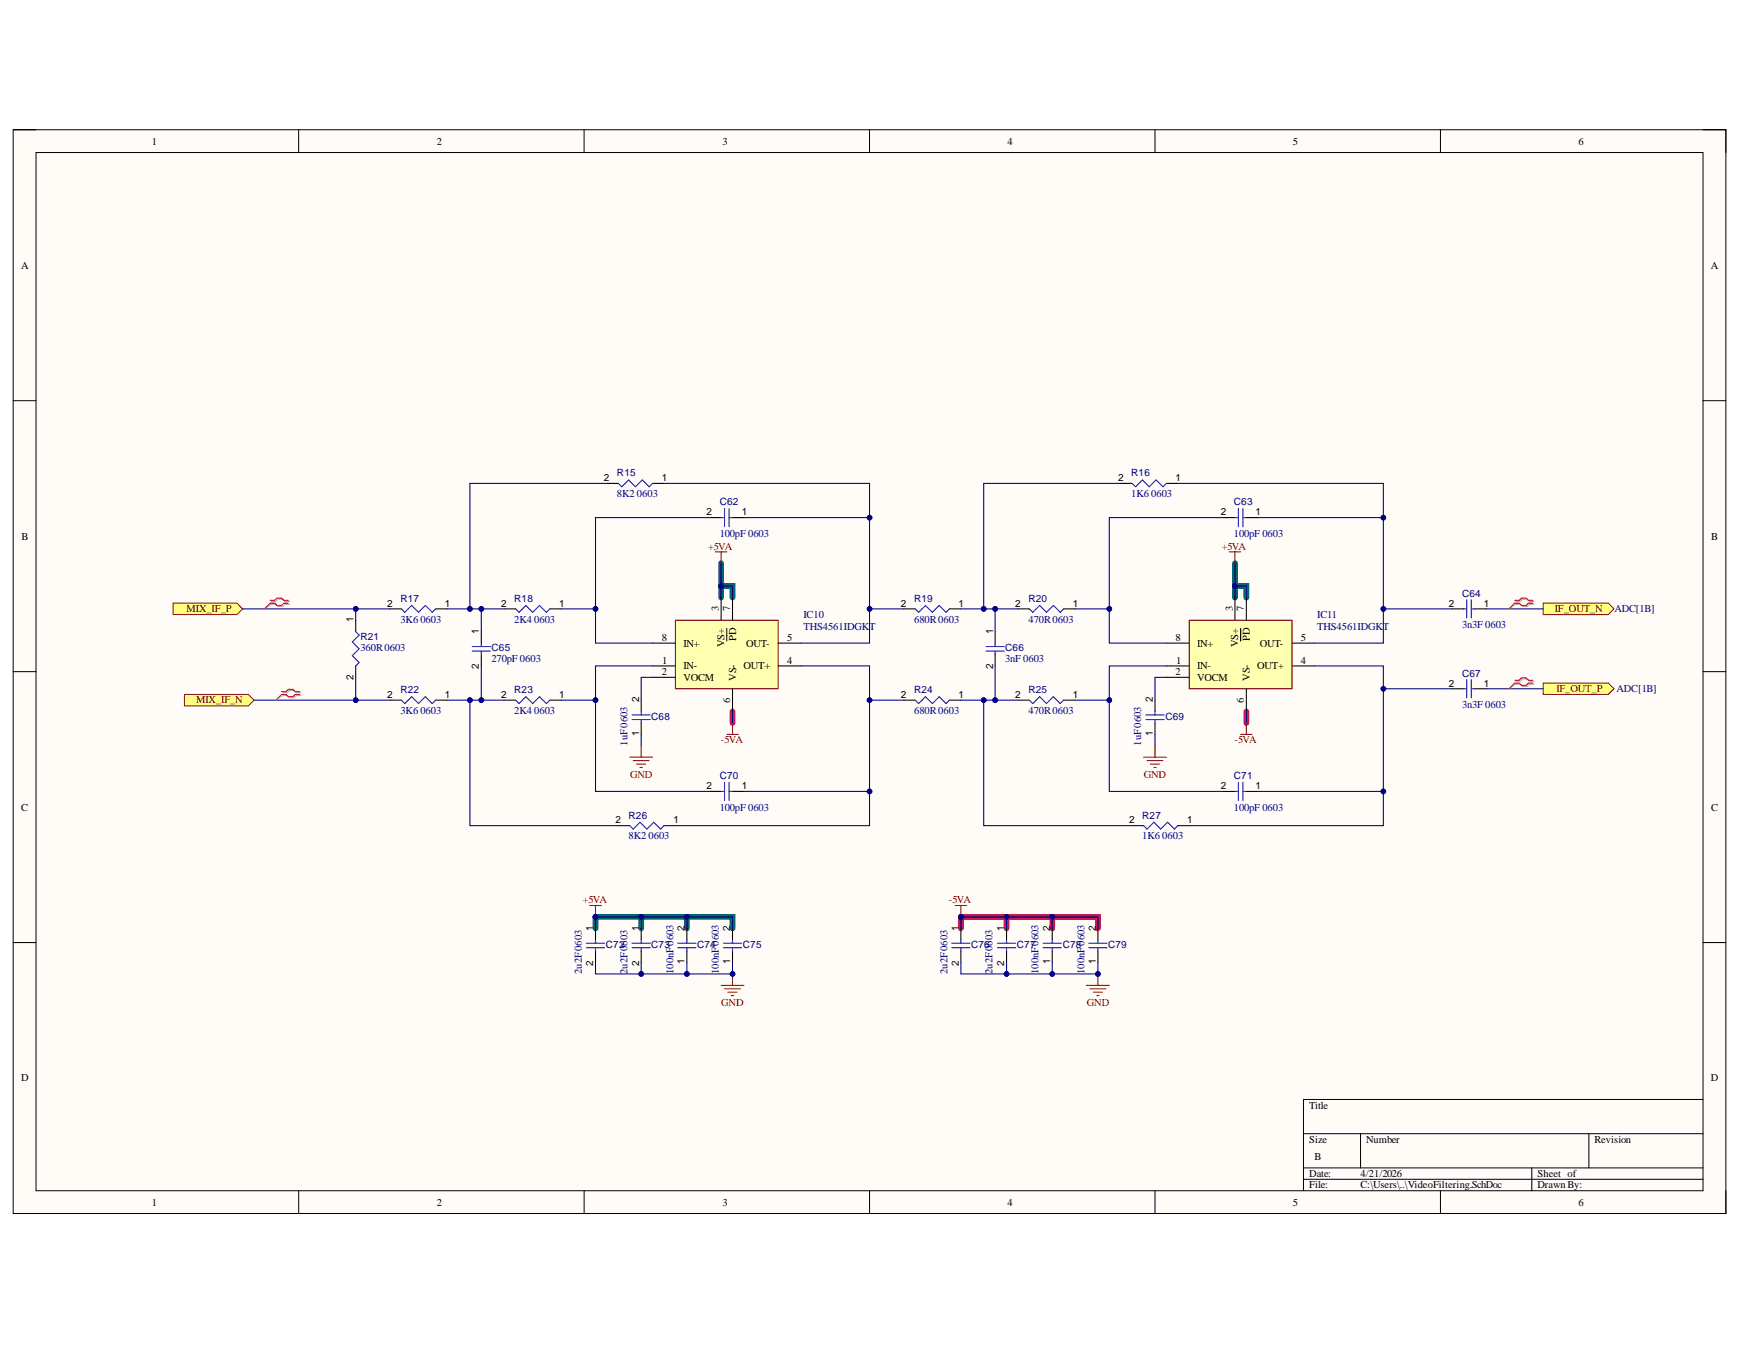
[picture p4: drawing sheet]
<svg xmlns="http://www.w3.org/2000/svg" width="279mm" height="216mm" viewBox="0 0 279 216" stroke-linecap="round" stroke-linejoin="round" font-family="sans-serif">
<defs><g id="words">
<g font-size="1.7">
<text x="24.4" y="23.2">1</text>
<text x="70.1" y="23.2">2</text>
<text x="115.9" y="23.2">3</text>
<text x="161.7" y="23.2">4</text>
<text x="207.5" y="23.2">5</text>
<text x="253.3" y="23.2">6</text>
<text x="3.4" y="43.1">A</text>
<text x="274.6" y="43.1">A</text>
<text x="3.5" y="86.6">B</text>
<text x="274.6" y="86.6">B</text>
<text x="115.3" y="98.1" transform="rotate(-90 115.3 98.1)">3</text>
<text x="117.2" y="98.1" transform="rotate(-90 117.2 98.1)">7</text>
<text x="197.9" y="98.1" transform="rotate(-90 197.9 98.1)">3</text>
<text x="199.6" y="98.1" transform="rotate(-90 199.6 98.1)">7</text>
<text x="106.2" y="102.9">8</text>
<text x="106.3" y="106.6">1</text>
<text x="109.7" y="107.4">IN-</text>
<text x="109.7" y="103.8">IN+</text>
<text x="116.3" y="103.9" transform="rotate(-90 116.3 103.9)">VS+</text>
<text x="118.1" y="102.9" transform="rotate(-90 118.1 102.9)">PD</text>
<text x="119.3" y="107.4">OUT+</text>
<text x="119.7" y="103.8">OUT-</text>
<text x="126.3" y="106.6">4</text>
<text x="126.3" y="102.9">5</text>
<text x="188.6" y="102.9">8</text>
<text x="188.7" y="106.6">1</text>
<text x="192.1" y="107.4">IN-</text>
<text x="192.1" y="103.8">IN+</text>
<text x="198.7" y="103.9" transform="rotate(-90 198.7 103.9)">VS+</text>
<text x="200.6" y="102.9" transform="rotate(-90 200.6 102.9)">PD</text>
<text x="201.8" y="107.4">OUT+</text>
<text x="202.2" y="103.8">OUT-</text>
<text x="208.8" y="106.6">4</text>
<text x="208.8" y="102.9">5</text>
<text x="106.2" y="108.3">2</text>
<text x="109.7" y="109.3">VOCM</text>
<text x="117.2" y="112.8" transform="rotate(-90 117.2 112.8)">6</text>
<text x="118.1" y="109.3" transform="rotate(-90 118.1 109.3)">VS-</text>
<text x="188.6" y="108.3">2</text>
<text x="192.1" y="109.3">VOCM</text>
<text x="199.6" y="112.8" transform="rotate(-90 199.6 112.8)">6</text>
<text x="200.6" y="109.3" transform="rotate(-90 200.6 109.3)">VS-</text>
<text x="3.4" y="130.1">C</text>
<text x="274.6" y="130.1">C</text>
<text x="3.4" y="173.6">D</text>
<text x="274.6" y="173.6">D</text>
<text x="210.1" y="178">Title</text>
<text x="210.1" y="183.5">Size</text>
<text x="219.3" y="183.5">Number</text>
<text x="255.9" y="183.5">Revision</text>
<text x="210.1" y="189">Date:</text>
<text x="210.1" y="190.7">File:</text>
<text x="211" y="186.2">B</text>
<text x="218.3" y="189">4/21/2026</text>
<text x="218.3" y="190.7">C:\Users\..\VideoFiltering.SchDoc</text>
<text x="246.7" y="189">Sheet of</text>
<text x="246.7" y="190.7">DrawnBy:</text>
<text x="24.4" y="193.5">1</text>
<text x="70.1" y="193.5">2</text>
<text x="115.9" y="193.5">3</text>
<text x="161.7" y="193.5">4</text>
<text x="207.5" y="193.5">5</text>
<text x="253.3" y="193.5">6</text>
</g>
<g font-size="1.7" fill="#000080">
<text x="99" y="79.8">8K2 0603</text>
<text x="181.5" y="79.8">1K6 0603</text>
<text x="115.5" y="86.2">100pF 0603</text>
<text x="198" y="86.2">100pF 0603</text>
<text x="64.3" y="100">3K6 0603</text>
<text x="82.5" y="100">2K4 0603</text>
<text x="128.9" y="99.2">IC10</text>
<text x="128.9" y="101.1">THS4561IDGKT</text>
<text x="146.7" y="100">680R0603</text>
<text x="165.1" y="100">470R0603</text>
<text x="211.4" y="99.2">IC11</text>
<text x="211.4" y="101.1">THS4561IDGKT</text>
<text x="234.6" y="100.8">3n3F 0603</text>
<text x="259.1" y="98.3">ADC[1B]</text>
<text x="57.8" y="104.5">360R0603</text>
<text x="78.9" y="106.3">270pF 0603</text>
<text x="161.3" y="106.3">3nF 0603</text>
<text x="234.6" y="113.7">3n3F 0603</text>
<text x="259.4" y="111.1">ADC[1B]</text>
<text x="64.3" y="114.6">3K6 0603</text>
<text x="82.5" y="114.6">2K4 0603</text>
<text x="100.7" y="119.7" transform="rotate(-90 100.7 119.7)">1uF0603</text>
<text x="146.7" y="114.6">680R0603</text>
<text x="165.1" y="114.6">470R0603</text>
<text x="183.1" y="119.7" transform="rotate(-90 183.1 119.7)">1uF0603</text>
<text x="115.5" y="130.1">100pF 0603</text>
<text x="198" y="130.1">100pF 0603</text>
<text x="100.9" y="134.7">8K2 0603</text>
<text x="183.3" y="134.7">1K6 0603</text>
<text x="93.4" y="156.3" transform="rotate(-90 93.4 156.3)">2u2F0603</text>
<text x="100.7" y="156.3" transform="rotate(-90 100.7 156.3)">2u2F0603</text>
<text x="108.1" y="156.3" transform="rotate(-90 108.1 156.3)">100nF0603</text>
<text x="115.3" y="156.3" transform="rotate(-90 115.3 156.3)">100nF0603</text>
<text x="152" y="156.3" transform="rotate(-90 152 156.3)">2u2F0603</text>
<text x="159.3" y="156.3" transform="rotate(-90 159.3 156.3)">2u2F0603</text>
<text x="166.7" y="156.3" transform="rotate(-90 166.7 156.3)">100nF0603</text>
<text x="174" y="156.3" transform="rotate(-90 174 156.3)">100nF0603</text>
</g>
<g font-size="1.7" fill="#800000">
<text x="113.6" y="88.2">+5VA</text>
<text x="196.1" y="88.2">+5VA</text>
<text x="29.9" y="98.3">MIX_IF_P</text>
<text x="249.5" y="98.3">IF_OUT_N</text>
<text x="31.5" y="112.9">MIX_IF_N</text>
<text x="249.8" y="111.1">IF_OUT_P</text>
<text x="115.7" y="119.3">-5VA</text>
<text x="198.1" y="119.3">-5VA</text>
<text x="101.1" y="124.8">GND</text>
<text x="183.6" y="124.8">GND</text>
<text x="93.5" y="145">+5VA</text>
<text x="152.3" y="145">-5VA</text>
<text x="115.8" y="161.5">GND</text>
<text x="174.4" y="161.5">GND</text>
</g>
<g font-size="1.6">
<text x="96.9" y="77.2">2</text>
<text x="106.2" y="77.2">1</text>
<text x="179.4" y="77.2">2</text>
<text x="188.6" y="77.2">1</text>
<text x="113.4" y="82.7">2</text>
<text x="119.1" y="82.7">1</text>
<text x="195.9" y="82.7">2</text>
<text x="201.5" y="82.7">1</text>
<text x="56.7" y="99.9" transform="rotate(-90 56.7 99.9)">1</text>
<text x="62.1" y="97.4">2</text>
<text x="71.4" y="97.4">1</text>
<text x="76.9" y="101.8" transform="rotate(-90 76.9 101.8)">1</text>
<text x="80.4" y="97.4">2</text>
<text x="89.7" y="97.4">1</text>
<text x="144.6" y="97.4">2</text>
<text x="153.8" y="97.4">1</text>
<text x="159.4" y="101.8" transform="rotate(-90 159.4 101.8)">1</text>
<text x="162.9" y="97.4">2</text>
<text x="172.2" y="97.4">1</text>
<text x="232.5" y="97.4">2</text>
<text x="238.1" y="97.4">1</text>
<text x="76.9" y="107.3" transform="rotate(-90 76.9 107.3)">2</text>
<text x="159.4" y="107.3" transform="rotate(-90 159.4 107.3)">2</text>
<text x="56.7" y="109.2" transform="rotate(-90 56.7 109.2)">2</text>
<text x="62.1" y="112.1">2</text>
<text x="71.4" y="112.1">1</text>
<text x="80.4" y="112.1">2</text>
<text x="89.7" y="112.1">1</text>
<text x="102.6" y="112.7" transform="rotate(-90 102.6 112.7)">2</text>
<text x="144.6" y="112.1">2</text>
<text x="153.8" y="112.1">1</text>
<text x="162.9" y="112.1">2</text>
<text x="172.2" y="112.1">1</text>
<text x="185" y="112.7" transform="rotate(-90 185 112.7)">2</text>
<text x="232.5" y="110.2">2</text>
<text x="238.1" y="110.2">1</text>
<text x="102.6" y="118.1" transform="rotate(-90 102.6 118.1)">1</text>
<text x="185" y="118.1" transform="rotate(-90 185 118.1)">1</text>
<text x="113.4" y="126.7">2</text>
<text x="119.1" y="126.7">1</text>
<text x="195.9" y="126.7">2</text>
<text x="201.5" y="126.7">1</text>
<text x="98.8" y="132.2">2</text>
<text x="108.1" y="132.2">1</text>
<text x="181.2" y="132.2">2</text>
<text x="190.5" y="132.2">1</text>
<text x="95.2" y="149.4" transform="rotate(-90 95.2 149.4)">1</text>
<text x="102.6" y="149.4" transform="rotate(-90 102.6 149.4)">1</text>
<text x="109.8" y="149.4" transform="rotate(-90 109.8 149.4)">2</text>
<text x="117.2" y="149.4" transform="rotate(-90 117.2 149.4)">2</text>
<text x="153.9" y="149.4" transform="rotate(-90 153.9 149.4)">1</text>
<text x="161.2" y="149.4" transform="rotate(-90 161.2 149.4)">1</text>
<text x="168.5" y="149.4" transform="rotate(-90 168.5 149.4)">2</text>
<text x="175.9" y="149.4" transform="rotate(-90 175.9 149.4)">2</text>
<text x="95.2" y="155" transform="rotate(-90 95.2 155)">2</text>
<text x="102.6" y="155" transform="rotate(-90 102.6 155)">2</text>
<text x="109.8" y="154.7" transform="rotate(-90 109.8 154.7)">1</text>
<text x="117.2" y="154.7" transform="rotate(-90 117.2 154.7)">1</text>
<text x="153.9" y="155" transform="rotate(-90 153.9 155)">2</text>
<text x="161.2" y="155" transform="rotate(-90 161.2 155)">2</text>
<text x="168.5" y="154.7" transform="rotate(-90 168.5 154.7)">1</text>
<text x="175.9" y="154.7" transform="rotate(-90 175.9 154.7)">1</text>
</g>
<g font-size="1.6" fill="#000080">
<text x="99" y="76.5">R15</text>
<text x="181.5" y="76.5">R16</text>
<text x="115.5" y="81.1">C62</text>
<text x="198" y="81.1">C63</text>
<text x="234.6" y="95.8">C64</text>
<text x="64.3" y="96.7">R17</text>
<text x="82.5" y="96.7">R18</text>
<text x="146.7" y="96.7">R19</text>
<text x="165.1" y="96.7">R20</text>
<text x="57.8" y="102.7">R21</text>
<text x="78.9" y="104.5">C65</text>
<text x="161.3" y="104.5">C66</text>
<text x="64.3" y="111.3">R22</text>
<text x="82.5" y="111.3">R23</text>
<text x="146.7" y="111.3">R24</text>
<text x="165.1" y="111.3">R25</text>
<text x="234.6" y="108.6">C67</text>
<text x="104.5" y="115.5">C68</text>
<text x="187" y="115.5">C69</text>
<text x="115.5" y="125.1">C70</text>
<text x="198" y="125.1">C71</text>
<text x="100.9" y="131.4">R26</text>
<text x="183.3" y="131.4">R27</text>
<text x="97.2" y="152.1">C72</text>
<text x="104.5" y="152.1">C73</text>
<text x="111.9" y="152.1">C74</text>
<text x="119.2" y="152.1">C75</text>
<text x="155.8" y="152.1">C76</text>
<text x="163.2" y="152.1">C77</text>
<text x="170.5" y="152.1">C78</text>
<text x="177.8" y="152.1">C79</text>
</g>
</g></defs>
<path d="M2.1 20.8h274.9v174h-274.9z" fill-rule="evenodd" fill="#fffcf8"/>
<path d="M2.1 20.8h274.9v174h-274.9z" fill="none" stroke="#000" stroke-width=".16"/>
<path d="M5.8 24.5h267.5v166.6h-267.5z" fill-rule="evenodd" fill="#fffcf8"/>
<g fill="none" stroke="#000" stroke-width=".16">
<path d="M2.1 20.8h3.7M5.8 24.5h267.5v166.6h-267.5zM47.9 20.8v3.7M93.7 20.8v3.7M139.5 20.8v3.7M185.4 20.8v3.7M231.2 20.8v3.7M273.3 20.8h3.7v3.7M2.1 64.3h3.7M273.3 64.3h3.7M2.1 107.8h3.7M273.3 107.8h3.7"/>
<path d="M2.1 151.3h3.7M273.3 151.3h3.7M273.3 176.5h-64.1v14.6M47.9 191.1v3.7M93.7 191.1v3.7M139.5 191.1v3.7M185.4 191.1v3.7M209.2 182h64.1M209.2 187.5h64.1M209.2 189.3h64.1M218.3 182v5.5M231.2 191.1v3.7"/>
<path d="M245.8 187.5v3.6M255 182v5.5M277 191.1v3.7"/>
</g>
<path d="M115.7 90.4v5.5M115.7 94.1h1.9v1.8M198.2 90.4v5.5M198.2 94.1h1.8v1.8M95.6 149v-1.8h22v1.8M102.9 147.2v1.8M110.2 147.2v1.8" fill="none" stroke="#066" stroke-width=".93"/>
<path d="M117.6 114.2v1.9M200 114.2v1.9M154.2 147.2v1.8M154.2 147.2h22v1.8M161.5 147.2v1.8M168.9 147.2v1.8" fill="none" stroke="#c06" stroke-width=".93"/>
<path d="M108.4 99.6h16.5v11h-16.5z" fill-rule="evenodd" fill="#ffffb0"/>
<path d="M108.4 99.6h16.5v11h-16.5zM115.7 158.2h3.7M116.3 158.7h2.5M116.8 159.3h1.5M117.4 159.8h.3M117.6 156.3v1.9" fill="none" stroke="#800000" stroke-width=".17"/>
<g fill="none" stroke="#000" stroke-width=".17">
<path d="M115.7 95.9v3.7M117.6 95.9v3.7M104.7 106.9h3.7M104.7 108.7h3.7M104.7 103.2h3.7M116.6 100.9v2M117.6 110.6v3.6M124.9 106.9h3.7M124.9 103.2h3.7M102.9 149v1.8M102.9 152.7v1.8M110.2 149v1.8"/>
<path d="M110.2 152.7v1.8M117.6 149v1.8M117.6 152.7v1.8M161.5 149v1.8M161.5 152.7v1.8M168.9 149v1.8M168.9 152.7v1.8M176.2 149v1.9M176.2 152.7v1.8"/>
</g>
<g fill="none" stroke="#00f" stroke-width=".17">
<path d="M101.4 151.4h3M101.4 152.1h3M102.9 150.8v.6M102.9 152.1v.6M108.8 151.4h2.9M108.8 152.1h2.9M110.2 150.8v.6M110.2 152.1v.6M116.1 151.4h2.9M116.1 152.1h2.9M117.6 150.8v.6M117.6 152.1v.6"/>
<path d="M160.1 151.4h2.9M160.1 152.1h2.9M161.5 150.8v.6M161.5 152.1v.6M167.4 151.4h2.9M167.4 152.1h2.9M168.9 150.8v.6M168.9 152.1v.6M174.7 152.1h3M174.7 151.4h3M176.2 150.9v.5M176.2 152.1v.6"/>
</g>
<circle cx="117.6" cy="156.3" r=".37" fill="#000080"/>
<circle cx="117.6" cy="156.3" r=".37" fill="none" stroke="#000080" stroke-width=".16"/>
<path d="M174.4 158.2h3.6M174.9 158.7h2.6M175.5 159.3h1.4M176 159.8h.4M176.2 156.3v1.9" fill="none" stroke="#800000" stroke-width=".17"/>
<circle cx="176.2" cy="156.3" r=".37" fill="#000080"/>
<circle cx="176.2" cy="156.3" r=".37" fill="none" stroke="#000080" stroke-width=".16"/>
<path d="M94.7 145.4h1.8M95.6 145.4v1.8" fill="none" stroke="#800000" stroke-width=".17"/>
<circle cx="95.6" cy="147.2" r=".37" fill="#000080"/>
<circle cx="95.6" cy="147.2" r=".37" fill="none" stroke="#000080" stroke-width=".16"/>
<path d="M153.3 145.4h1.8M154.2 145.4v1.8" fill="none" stroke="#800000" stroke-width=".17"/>
<circle cx="154.2" cy="147.2" r=".37" fill="#000080"/>
<circle cx="154.2" cy="147.2" r=".37" fill="none" stroke="#000080" stroke-width=".16"/>
<g fill="none" stroke="#000" stroke-width=".17">
<path d="M97.4 77.6h1.8M104.7 77.6h1.9M57.1 99.6v1.8M62.6 97.7h1.8M69.9 97.7h1.8M80.9 97.7h1.8M88.2 97.7h1.9M113.9 83.1h1.8M117.6 83.1h1.8M57.1 106.9v1.8M62.6 112.4h1.8M69.9 112.4h1.8"/>
<path d="M77.2 101.4v1.8M77.2 105.1v1.8M80.9 112.4h1.8M88.2 112.4h1.9M102.9 112.4v1.8M102.9 116.1v1.8M99.2 132.5h1.9M106.6 132.5h1.8M113.9 127h1.8M117.6 127h1.8"/>
</g>
<g fill="none" stroke="#00f" stroke-width=".17">
<path d="M99.2 77.6l.6 .5 1.1-1.1 1.1 1.1 1.1-1.1 1.1 1.1 .5-.5M64.4 97.7l.6 .6 1.1-1.1 1.1 1.1 1.1-1.1 1.1 1.1 .5-.6M82.7 97.7l.6 .6 1.1-1.1 1.1 1.1 1.1-1.1 1.1 1.1 .5-.6M115.7 83.1h.6M116.3 81.6v3M117 81.6v3M117 83.1h.6M57.1 101.4l.5 .5-1.1 1.1 1.1 1.1-1.1 1.1 1.1 1.1-.5 .6M64.4 112.4l.6 .5 1.1-1.1 1.1 1.1 1.1-1.1 1.1 1.1 .5-.5M75.8 104.5h2.9M75.8 103.8h2.9M77.2 103.2v.6"/>
<path d="M77.2 104.5v.6M82.7 112.4l.6 .5 1.1-1.1 1.1 1.1 1.1-1.1 1.1 1.1 .5-.5M101.4 114.8h3M101.4 115.5h3M102.9 114.2v.6M102.9 115.5v.6M101.1 132.5l.5 .6 1.1-1.1 1.1 1.1 1.1-1.1 1.1 1.1 .6-.6M115.7 127h.6M116.3 125.6v2.9M117 125.6v2.9M117 127h.6"/>
</g>
<path d="M114.8 88.6h1.8M115.7 88.6v1.8M102.9 119.7v1.8M116.6 117.9h1.9M117.6 116.1v1.8M101.1 121.5h3.6M101.6 122.1h2.6M102.2 122.6h1.4M102.7 123.2h.4" fill="none" stroke="#800000" stroke-width=".17"/>
<path d="M190.9 99.6h16.4v11h-16.4z" fill-rule="evenodd" fill="#ffffb0"/>
<path d="M190.9 99.6h16.4v11h-16.4zM197.3 88.6h1.8M198.2 88.6v1.8M185.4 119.7v1.8M199.1 117.9h1.8M200 116.1v1.8M183.5 121.5h3.7M184.1 122.1h2.5M184.6 122.6h1.5M185.2 123.2h.3" fill="none" stroke="#800000" stroke-width=".17"/>
<g fill="none" stroke="#000" stroke-width=".17">
<path d="M179.9 77.6h1.8M187.2 77.6h1.8M145 97.7h1.9M152.4 97.7h1.8M163.4 97.7h1.8M170.7 97.7h1.8M196.4 83.1h1.8M198.2 95.9v3.7M200 95.9v3.7M200 83.1h1.8M233 97.7h1.8M236.7 97.7h1.8"/>
<path d="M145 112.4h1.9M152.4 112.4h1.8M159.7 101.4v1.8M159.7 105.1v1.8M163.4 112.4h1.8M170.7 112.4h1.8M185.4 112.4v1.8M185.4 116.1v1.8M187.2 106.9h3.7M187.2 108.7h3.7M187.2 103.2h3.7M199.1 100.9v2"/>
<path d="M200 110.6v3.6M207.3 106.9h3.7M207.3 103.2h3.7M233 110.6h1.8M236.7 110.6h1.8M181.7 132.5h1.8M189 132.5h1.9M196.4 127h1.8M200 127h1.8"/>
</g>
<g fill="none" stroke="#00f" stroke-width=".17">
<path d="M181.7 77.6l.5 .5 1.1-1.1 1.1 1.1 1.1-1.1 1.1 1.1 .6-.5M146.9 97.7l.5 .6 1.1-1.1 1.1 1.1 1.1-1.1 1.1 1.1 .6-.6M165.2 97.7l.5 .6 1.1-1.1 1.1 1.1 1.1-1.1 1.1 1.1 .6-.6M198.2 83.1h.5M198.7 81.6v3M199.5 81.6v3M199.5 83.1h.5M234.8 97.7h.6M235.4 96.3v2.9M236.1 96.3v2.9M236.1 97.7h.6M146.9 112.4l.5 .5 1.1-1.1 1.1 1.1 1.1-1.1 1.1 1.1 .6-.5"/>
<path d="M158.2 104.5h3M158.2 103.8h3M159.7 103.2v.6M159.7 104.5v.6M165.2 112.4l.5 .5 1.1-1.1 1.1 1.1 1.1-1.1 1.1 1.1 .6-.5M183.9 114.8h2.9M183.9 115.5h2.9M185.4 114.2v.6M185.4 115.5v.6M234.8 110.6h.6M235.4 109.1v2.9M236.1 109.1v2.9"/>
<path d="M236.1 110.6h.6M183.5 132.5l.6 .6 1.1-1.1 1.1 1.1 1.1-1.1 1.1 1.1 .5-.6M198.2 127h.5M198.7 125.6v2.9M199.5 125.6v2.9M199.5 127h.5"/>
</g>
<path d="M247.7 96.8h10.4l.9 .9-.9 1h-10.4z" fill-rule="evenodd" fill="#ffff80"/>
<path d="M247.7 96.8h10.4l.9 .9-.9 1h-10.4z" fill="none" stroke="#800000" stroke-width=".16"/>
<path d="M247.7 109.6h10.4l.9 1-.9 .9h-10.4z" fill-rule="evenodd" fill="#ffff80"/>
<path d="M247.7 109.6h10.4l.9 1-.9 .9h-10.4z" fill="none" stroke="#800000" stroke-width=".16"/>
<path d="M27.8 96.8h10.2l.9 .9-.9 1h-10.2z" fill-rule="evenodd" fill="#ffff80"/>
<path d="M27.8 96.8h10.2l.9 .9-.9 1h-10.2z" fill="none" stroke="#800000" stroke-width=".16"/>
<path d="M29.6 111.5h10.3l.9 .9-.9 .9h-10.3z" fill-rule="evenodd" fill="#ffff80"/>
<path d="M29.6 111.5h10.3l.9 .9-.9 .9h-10.3z" fill="none" stroke="#800000" stroke-width=".16"/>
<path d="M110.2 147.2v1.8" fill="none" stroke="#000080" stroke-width=".17"/>
<circle cx="110.2" cy="147.2" r=".37" fill="#000080"/>
<circle cx="110.2" cy="147.2" r=".37" fill="none" stroke="#000080" stroke-width=".16"/>
<path d="M110.2 154.5v1.8" fill="none" stroke="#000080" stroke-width=".17"/>
<circle cx="110.2" cy="156.3" r=".37" fill="#000080"/>
<circle cx="110.2" cy="156.3" r=".37" fill="none" stroke="#000080" stroke-width=".16"/>
<path d="M102.9 154.5v1.8h14.7v-1.8" fill="none" stroke="#000080" stroke-width=".17"/>
<circle cx="117.6" cy="156.3" r=".37" fill="#000080"/>
<circle cx="117.6" cy="156.3" r=".37" fill="none" stroke="#000080" stroke-width=".16"/>
<circle cx="110.2" cy="156.3" r=".37" fill="#000080"/>
<circle cx="110.2" cy="156.3" r=".37" fill="none" stroke="#000080" stroke-width=".16"/>
<circle cx="102.9" cy="156.3" r=".37" fill="#000080"/>
<circle cx="102.9" cy="156.3" r=".37" fill="none" stroke="#000080" stroke-width=".16"/>
<path d="M168.9 147.2v1.8" fill="none" stroke="#000080" stroke-width=".17"/>
<circle cx="168.9" cy="147.2" r=".37" fill="#000080"/>
<circle cx="168.9" cy="147.2" r=".37" fill="none" stroke="#000080" stroke-width=".16"/>
<path d="M168.9 154.5v1.8" fill="none" stroke="#000080" stroke-width=".17"/>
<circle cx="168.9" cy="156.3" r=".36" fill="#000080"/>
<circle cx="168.9" cy="156.3" r=".36" fill="none" stroke="#000080" stroke-width=".16"/>
<path d="M161.5 154.5v1.8h14.7v-1.8" fill="none" stroke="#000080" stroke-width=".17"/>
<circle cx="176.2" cy="156.3" r=".37" fill="#000080"/>
<circle cx="176.2" cy="156.3" r=".37" fill="none" stroke="#000080" stroke-width=".16"/>
<circle cx="168.9" cy="156.3" r=".36" fill="#000080"/>
<circle cx="168.9" cy="156.3" r=".36" fill="none" stroke="#000080" stroke-width=".16"/>
<circle cx="161.5" cy="156.3" r=".36" fill="#000080"/>
<circle cx="161.5" cy="156.3" r=".36" fill="none" stroke="#000080" stroke-width=".16"/>
<path d="M115.7 90.4v5.5M102.9 117.9v1.8M104.7 108.7h-1.8v3.7" fill="none" stroke="#000080" stroke-width=".17"/>
<circle cx="115.7" cy="94.1" r=".37" fill="#000080"/>
<circle cx="115.7" cy="94.1" r=".37" fill="none" stroke="#000080" stroke-width=".16"/>
<path d="M115.7 94.1h1.9v1.8" fill="none" stroke="#000080" stroke-width=".17"/>
<circle cx="115.7" cy="94.1" r=".37" fill="#000080"/>
<circle cx="115.7" cy="94.1" r=".37" fill="none" stroke="#000080" stroke-width=".16"/>
<path d="M117.6 114.2v1.9M128.6 106.9h10.9v20.1h-20.1" fill="none" stroke="#000080" stroke-width=".17"/>
<circle cx="139.5" cy="112.4" r=".37" fill="#000080"/>
<circle cx="139.5" cy="112.4" r=".37" fill="none" stroke="#000080" stroke-width=".16"/>
<circle cx="139.5" cy="127" r=".37" fill="#000080"/>
<circle cx="139.5" cy="127" r=".37" fill="none" stroke="#000080" stroke-width=".16"/>
<path d="M57.1 108.7v3.7h5.5" fill="none" stroke="#000080" stroke-width=".17"/>
<circle cx="57.1" cy="112.4" r=".37" fill="#000080"/>
<circle cx="57.1" cy="112.4" r=".37" fill="none" stroke="#000080" stroke-width=".16"/>
<path d="M71.7 97.7h9.2" fill="none" stroke="#000080" stroke-width=".17"/>
<circle cx="75.4" cy="97.7" r=".37" fill="#000080"/>
<circle cx="75.4" cy="97.7" r=".37" fill="none" stroke="#000080" stroke-width=".16"/>
<circle cx="77.2" cy="97.7" r=".37" fill="#000080"/>
<circle cx="77.2" cy="97.7" r=".37" fill="none" stroke="#000080" stroke-width=".16"/>
<path d="M71.7 112.4h9.2" fill="none" stroke="#000080" stroke-width=".17"/>
<circle cx="75.4" cy="112.4" r=".37" fill="#000080"/>
<circle cx="75.4" cy="112.4" r=".37" fill="none" stroke="#000080" stroke-width=".16"/>
<circle cx="77.2" cy="112.4" r=".37" fill="#000080"/>
<circle cx="77.2" cy="112.4" r=".37" fill="none" stroke="#000080" stroke-width=".16"/>
<path d="M90.1 97.7h5.5v5.5h9.1" fill="none" stroke="#000080" stroke-width=".17"/>
<circle cx="95.6" cy="97.7" r=".37" fill="#000080"/>
<circle cx="95.6" cy="97.7" r=".37" fill="none" stroke="#000080" stroke-width=".16"/>
<path d="M104.7 106.9h-9.1v5.5h-5.5" fill="none" stroke="#000080" stroke-width=".17"/>
<circle cx="95.6" cy="112.4" r=".37" fill="#000080"/>
<circle cx="95.6" cy="112.4" r=".37" fill="none" stroke="#000080" stroke-width=".16"/>
<path d="M77.2 97.7v3.7" fill="none" stroke="#000080" stroke-width=".17"/>
<circle cx="77.2" cy="97.7" r=".37" fill="#000080"/>
<circle cx="77.2" cy="97.7" r=".37" fill="none" stroke="#000080" stroke-width=".16"/>
<path d="M77.2 106.9v5.5" fill="none" stroke="#000080" stroke-width=".17"/>
<circle cx="77.2" cy="112.4" r=".37" fill="#000080"/>
<circle cx="77.2" cy="112.4" r=".37" fill="none" stroke="#000080" stroke-width=".16"/>
<path d="M113.9 83.1h-18.3v14.6" fill="none" stroke="#000080" stroke-width=".17"/>
<circle cx="95.6" cy="97.7" r=".37" fill="#000080"/>
<circle cx="95.6" cy="97.7" r=".37" fill="none" stroke="#000080" stroke-width=".16"/>
<path d="M95.6 112.4v14.6h18.3" fill="none" stroke="#000080" stroke-width=".17"/>
<circle cx="95.6" cy="112.4" r=".37" fill="#000080"/>
<circle cx="95.6" cy="112.4" r=".37" fill="none" stroke="#000080" stroke-width=".16"/>
<path d="M119.4 83.1h20.1v20.1h-10.9" fill="none" stroke="#000080" stroke-width=".17"/>
<circle cx="139.5" cy="83.1" r=".37" fill="#000080"/>
<circle cx="139.5" cy="83.1" r=".37" fill="none" stroke="#000080" stroke-width=".16"/>
<circle cx="139.5" cy="97.7" r=".37" fill="#000080"/>
<circle cx="139.5" cy="97.7" r=".37" fill="none" stroke="#000080" stroke-width=".16"/>
<path d="M97.4 77.6h-22v20.1" fill="none" stroke="#000080" stroke-width=".17"/>
<circle cx="75.4" cy="97.7" r=".37" fill="#000080"/>
<circle cx="75.4" cy="97.7" r=".37" fill="none" stroke="#000080" stroke-width=".16"/>
<path d="M75.4 112.4v20.1h23.8" fill="none" stroke="#000080" stroke-width=".17"/>
<circle cx="75.4" cy="112.4" r=".37" fill="#000080"/>
<circle cx="75.4" cy="112.4" r=".37" fill="none" stroke="#000080" stroke-width=".16"/>
<path d="M106.6 77.6h32.9v5.5" fill="none" stroke="#000080" stroke-width=".17"/>
<circle cx="139.5" cy="83.1" r=".37" fill="#000080"/>
<circle cx="139.5" cy="83.1" r=".37" fill="none" stroke="#000080" stroke-width=".16"/>
<path d="M139.5 127v5.5h-31.1" fill="none" stroke="#000080" stroke-width=".17"/>
<circle cx="139.5" cy="127" r=".37" fill="#000080"/>
<circle cx="139.5" cy="127" r=".37" fill="none" stroke="#000080" stroke-width=".16"/>
<path d="M198.2 90.4v5.5M185.4 117.9v1.8M187.2 108.7h-1.8v3.7" fill="none" stroke="#000080" stroke-width=".17"/>
<circle cx="198.2" cy="94.1" r=".37" fill="#000080"/>
<circle cx="198.2" cy="94.1" r=".37" fill="none" stroke="#000080" stroke-width=".16"/>
<path d="M198.2 94.1h1.8v1.8" fill="none" stroke="#000080" stroke-width=".17"/>
<circle cx="198.2" cy="94.1" r=".37" fill="#000080"/>
<circle cx="198.2" cy="94.1" r=".37" fill="none" stroke="#000080" stroke-width=".16"/>
<path d="M200 114.2v1.9M211 106.9h11v20.1h-20.2" fill="none" stroke="#000080" stroke-width=".17"/>
<circle cx="222" cy="110.6" r=".36" fill="#000080"/>
<circle cx="222" cy="110.6" r=".36" fill="none" stroke="#000080" stroke-width=".16"/>
<circle cx="222" cy="127" r=".37" fill="#000080"/>
<circle cx="222" cy="127" r=".37" fill="none" stroke="#000080" stroke-width=".16"/>
<path d="M139.5 97.7h5.5" fill="none" stroke="#000080" stroke-width=".17"/>
<circle cx="139.5" cy="97.7" r=".37" fill="#000080"/>
<circle cx="139.5" cy="97.7" r=".37" fill="none" stroke="#000080" stroke-width=".16"/>
<path d="M139.5 112.4h5.5" fill="none" stroke="#000080" stroke-width=".17"/>
<circle cx="139.5" cy="112.4" r=".37" fill="#000080"/>
<circle cx="139.5" cy="112.4" r=".37" fill="none" stroke="#000080" stroke-width=".16"/>
<path d="M154.2 97.7h9.2" fill="none" stroke="#000080" stroke-width=".17"/>
<circle cx="157.9" cy="97.7" r=".37" fill="#000080"/>
<circle cx="157.9" cy="97.7" r=".37" fill="none" stroke="#000080" stroke-width=".16"/>
<circle cx="159.7" cy="97.7" r=".37" fill="#000080"/>
<circle cx="159.7" cy="97.7" r=".37" fill="none" stroke="#000080" stroke-width=".16"/>
<path d="M154.2 112.4h9.2" fill="none" stroke="#000080" stroke-width=".17"/>
<circle cx="157.9" cy="112.4" r=".37" fill="#000080"/>
<circle cx="157.9" cy="112.4" r=".37" fill="none" stroke="#000080" stroke-width=".16"/>
<circle cx="159.7" cy="112.4" r=".37" fill="#000080"/>
<circle cx="159.7" cy="112.4" r=".37" fill="none" stroke="#000080" stroke-width=".16"/>
<path d="M172.5 97.7h5.5v5.5h9.2" fill="none" stroke="#000080" stroke-width=".17"/>
<circle cx="178" cy="97.7" r=".37" fill="#000080"/>
<circle cx="178" cy="97.7" r=".37" fill="none" stroke="#000080" stroke-width=".16"/>
<path d="M187.2 106.9h-9.2v5.5h-5.5" fill="none" stroke="#000080" stroke-width=".17"/>
<circle cx="178" cy="112.4" r=".37" fill="#000080"/>
<circle cx="178" cy="112.4" r=".37" fill="none" stroke="#000080" stroke-width=".16"/>
<path d="M159.7 97.7v3.7" fill="none" stroke="#000080" stroke-width=".17"/>
<circle cx="159.7" cy="97.7" r=".37" fill="#000080"/>
<circle cx="159.7" cy="97.7" r=".37" fill="none" stroke="#000080" stroke-width=".16"/>
<path d="M159.7 106.9v5.5" fill="none" stroke="#000080" stroke-width=".17"/>
<circle cx="159.7" cy="112.4" r=".37" fill="#000080"/>
<circle cx="159.7" cy="112.4" r=".37" fill="none" stroke="#000080" stroke-width=".16"/>
<path d="M196.4 83.1h-18.4v14.6" fill="none" stroke="#000080" stroke-width=".17"/>
<circle cx="178" cy="97.7" r=".37" fill="#000080"/>
<circle cx="178" cy="97.7" r=".37" fill="none" stroke="#000080" stroke-width=".16"/>
<path d="M178 112.4v14.6h18.4" fill="none" stroke="#000080" stroke-width=".17"/>
<circle cx="178" cy="112.4" r=".37" fill="#000080"/>
<circle cx="178" cy="112.4" r=".37" fill="none" stroke="#000080" stroke-width=".16"/>
<path d="M201.8 83.1h20.2v20.1h-11" fill="none" stroke="#000080" stroke-width=".17"/>
<circle cx="222" cy="83.1" r=".37" fill="#000080"/>
<circle cx="222" cy="83.1" r=".37" fill="none" stroke="#000080" stroke-width=".16"/>
<circle cx="222" cy="97.7" r=".37" fill="#000080"/>
<circle cx="222" cy="97.7" r=".37" fill="none" stroke="#000080" stroke-width=".16"/>
<path d="M179.9 77.6h-22v20.1" fill="none" stroke="#000080" stroke-width=".17"/>
<circle cx="157.9" cy="97.7" r=".37" fill="#000080"/>
<circle cx="157.9" cy="97.7" r=".37" fill="none" stroke="#000080" stroke-width=".16"/>
<path d="M157.9 112.4v20.1h23.8" fill="none" stroke="#000080" stroke-width=".17"/>
<circle cx="157.9" cy="112.4" r=".37" fill="#000080"/>
<circle cx="157.9" cy="112.4" r=".37" fill="none" stroke="#000080" stroke-width=".16"/>
<path d="M189 77.6h33v5.5" fill="none" stroke="#000080" stroke-width=".17"/>
<circle cx="222" cy="83.1" r=".37" fill="#000080"/>
<circle cx="222" cy="83.1" r=".37" fill="none" stroke="#000080" stroke-width=".16"/>
<path d="M222 127v5.5h-31.1" fill="none" stroke="#000080" stroke-width=".17"/>
<circle cx="222" cy="127" r=".37" fill="#000080"/>
<circle cx="222" cy="127" r=".37" fill="none" stroke="#000080" stroke-width=".16"/>
<path d="M222 97.7h11" fill="none" stroke="#000080" stroke-width=".17"/>
<circle cx="222" cy="97.7" r=".37" fill="#000080"/>
<circle cx="222" cy="97.7" r=".37" fill="none" stroke="#000080" stroke-width=".16"/>
<path d="M222 110.6h11" fill="none" stroke="#000080" stroke-width=".17"/>
<circle cx="222" cy="110.6" r=".36" fill="#000080"/>
<circle cx="222" cy="110.6" r=".36" fill="none" stroke="#000080" stroke-width=".16"/>
<path d="M57.1 97.7h5.5M238.5 97.7h9.2M238.5 110.6h9.2" fill="none" stroke="#000080" stroke-width=".17"/>
<circle cx="57.1" cy="97.7" r=".37" fill="#000080"/>
<circle cx="57.1" cy="97.7" r=".37" fill="none" stroke="#000080" stroke-width=".16"/>
<path d="M38.9 97.7h18.2v1.9" fill="none" stroke="#000080" stroke-width=".17"/>
<circle cx="57.1" cy="97.7" r=".37" fill="#000080"/>
<circle cx="57.1" cy="97.7" r=".37" fill="none" stroke="#000080" stroke-width=".16"/>
<path d="M40.8 112.4h16.3" fill="none" stroke="#000080" stroke-width=".17"/>
<circle cx="57.1" cy="112.4" r=".37" fill="#000080"/>
<circle cx="57.1" cy="112.4" r=".37" fill="none" stroke="#000080" stroke-width=".16"/>
<path d="M95.6 149v1.8M95.6 152.7v1.8M154.2 149v1.8M154.2 152.7v1.8" fill="none" stroke="#000" stroke-width=".17"/>
<path d="M94.1 152.1h2.9M94.1 151.4h2.9M95.6 150.8v.6M95.6 152.1v.6M152.7 152.1h3M152.7 151.4h3M154.2 150.8v.6M154.2 152.1v.6" fill="none" stroke="#00f" stroke-width=".17"/>
<path d="M154.2 147.2h22v1.8" fill="none" stroke="#000080" stroke-width=".17"/>
<circle cx="154.2" cy="147.2" r=".37" fill="#000080"/>
<circle cx="154.2" cy="147.2" r=".37" fill="none" stroke="#000080" stroke-width=".16"/>
<circle cx="161.5" cy="147.2" r=".37" fill="#000080"/>
<circle cx="161.5" cy="147.2" r=".37" fill="none" stroke="#000080" stroke-width=".16"/>
<circle cx="168.9" cy="147.2" r=".37" fill="#000080"/>
<circle cx="168.9" cy="147.2" r=".37" fill="none" stroke="#000080" stroke-width=".16"/>
<path d="M161.5 147.2v1.8" fill="none" stroke="#000080" stroke-width=".17"/>
<circle cx="161.5" cy="147.2" r=".37" fill="#000080"/>
<circle cx="161.5" cy="147.2" r=".37" fill="none" stroke="#000080" stroke-width=".16"/>
<path d="M95.6 147.2h22v1.8" fill="none" stroke="#000080" stroke-width=".17"/>
<circle cx="95.6" cy="147.2" r=".37" fill="#000080"/>
<circle cx="95.6" cy="147.2" r=".37" fill="none" stroke="#000080" stroke-width=".16"/>
<circle cx="102.9" cy="147.2" r=".37" fill="#000080"/>
<circle cx="102.9" cy="147.2" r=".37" fill="none" stroke="#000080" stroke-width=".16"/>
<circle cx="110.2" cy="147.2" r=".37" fill="#000080"/>
<circle cx="110.2" cy="147.2" r=".37" fill="none" stroke="#000080" stroke-width=".16"/>
<path d="M102.9 147.2v1.8" fill="none" stroke="#000080" stroke-width=".17"/>
<circle cx="102.9" cy="147.2" r=".37" fill="#000080"/>
<circle cx="102.9" cy="147.2" r=".37" fill="none" stroke="#000080" stroke-width=".16"/>
<path d="M95.6 147.2v1.8" fill="none" stroke="#000080" stroke-width=".17"/>
<circle cx="95.6" cy="147.2" r=".37" fill="#000080"/>
<circle cx="95.6" cy="147.2" r=".37" fill="none" stroke="#000080" stroke-width=".16"/>
<path d="M95.6 154.5v1.8h7.3" fill="none" stroke="#000080" stroke-width=".17"/>
<circle cx="102.9" cy="156.3" r=".37" fill="#000080"/>
<circle cx="102.9" cy="156.3" r=".37" fill="none" stroke="#000080" stroke-width=".16"/>
<path d="M154.2 147.2v1.8" fill="none" stroke="#000080" stroke-width=".17"/>
<circle cx="154.2" cy="147.2" r=".37" fill="#000080"/>
<circle cx="154.2" cy="147.2" r=".37" fill="none" stroke="#000080" stroke-width=".16"/>
<path d="M154.2 154.5v1.8h7.3" fill="none" stroke="#000080" stroke-width=".17"/>
<circle cx="161.5" cy="156.3" r=".36" fill="#000080"/>
<circle cx="161.5" cy="156.3" r=".36" fill="none" stroke="#000080" stroke-width=".16"/>
<path d="M43.5 96.5h.8l.3-.3h.8l.3 .3h.8M43.5 97h.8l.3 .4h.8l.3-.4h.8M243.3 96.5h.7l.4-.3h.7l.4 .3h.7M243.3 97h.7l.4 .4h.7l.4-.4h.7M45.4 111.2h.7l.4-.4h.7l.4 .4h.7M45.4 111.7h.7l.4 .3h.7l.4-.3h.7M243.3 109.4h.7l.4-.4h.7l.4 .4h.7M243.3 109.8h.7l.4 .4h.7l.4-.4h.7" fill="none" stroke="#d0a19e" stroke-width=".17"/>
<path d="M43.5 97l-1.1 .7M243.3 97l-1.1 .7M45.4 111.7l-1.1 .7M243.3 109.8l-1.1 .8" fill="none" stroke="#d0a19e" stroke-width=".16"/>
<path d="M43.3 96.4h.8l.3-.4h.8l.3 .4h.8M43.3 96.8h.8l.3 .4h.8l.3-.4h.8M243.1 96.4h.7l.4-.4h.7l.4 .4h.7M243.1 96.8h.7l.4 .4h.7l.4-.4h.7M45.2 111h.7l.4-.4h.7l.4 .4h.7M45.2 111.5h.7l.4 .3h.7l.4-.3h.7M243.1 109.2h.7l.4-.4h.7l.4 .4h.7M243.1 109.6h.7l.4 .4h.7l.4-.4h.7" fill="none" stroke="#f00" stroke-width=".17"/>
<path d="M43.3 96.8l-.9 .9M243.1 96.8l-.9 .9M45.2 111.5l-.9 .9M243.1 109.6l-.9 1" fill="none" stroke="#f00" stroke-width=".16"/>
<use href="#words"/>
</svg>
